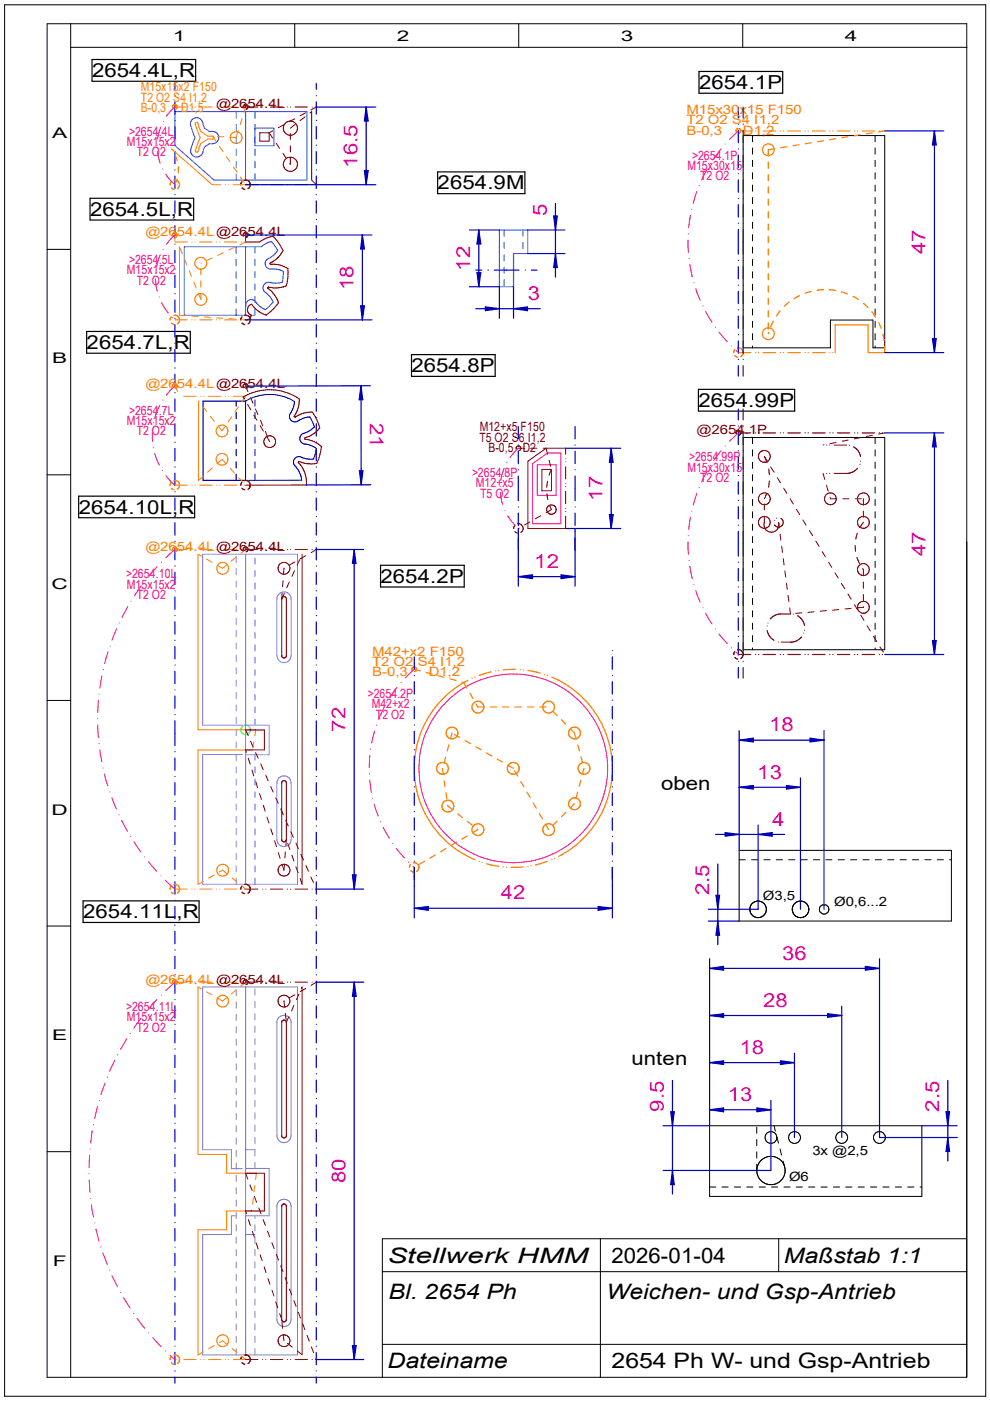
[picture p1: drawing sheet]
<svg xmlns="http://www.w3.org/2000/svg" width="210mm" height="297mm" viewBox="0 0 210 297" stroke-linecap="round" stroke-linejoin="round" font-family="sans-serif">
<defs><g id="words">
<g font-size="4.5">
<text x="82.2" y="267.9">Stellwerk HMM</text>
<text x="129.7" y="267.7">2026-01-04</text>
<text x="166.2" y="267.9">Maßstab 1:1</text>
<text x="82.4" y="275.4">Bl. 2654 Ph</text>
<text x="128.6" y="275.4">Weichen- und Gsp-Antrieb</text>
<text x="82.2" y="290.1">Dateiname</text>
<text x="129.7" y="290.1">2654 Ph W- und Gsp-Antrieb</text>
</g>
<g font-size="4.1">
<text x="19.5" y="16.3">2654.4L,R</text>
<text x="148.2" y="18.9">2654.1P</text>
<text x="92.8" y="40.2">2654.9M</text>
<text x="19.1" y="45.8">2654.5L,R</text>
<text x="18.4" y="74">2654.7L,R</text>
<text x="87.2" y="79">2654.8P</text>
<text x="148.1" y="86.3">2654.99P</text>
<text x="16.7" y="108.9">2654.10L,R</text>
<text x="80.7" y="123.6">2654.2P</text>
<text x="140.2" y="167.5">oben</text>
<text x="17.6" y="194.7">2654.11L,R</text>
<text x="133.9" y="225.8">unten</text>
</g>
<g font-size="4.1" fill="#b400b4">
<text x="75.8" y="35.6" transform="rotate(-90 75.8 35.6)">16.5</text>
<text x="115.9" y="45.8" transform="rotate(-90 115.9 45.8)">5</text>
<text x="196.3" y="53.9" transform="rotate(-90 196.3 53.9)">47</text>
<text x="99.7" y="57.4" transform="rotate(-90 99.7 57.4)">12</text>
<text x="75" y="61.5" transform="rotate(-90 75 61.5)">18</text>
<text x="111.9" y="63.6">3</text>
<text x="78.4" y="89.6" transform="rotate(90 78.4 89.6)">21</text>
<text x="127.7" y="106.2" transform="rotate(-90 127.7 106.2)">17</text>
<text x="196.3" y="117.9" transform="rotate(-90 196.3 117.9)">47</text>
<text x="113.3" y="120.4">12</text>
<text x="73.2" y="155.2" transform="rotate(-90 73.2 155.2)">72</text>
<text x="163.1" y="155.1">18</text>
<text x="160.6" y="165.1">13</text>
<text x="163.7" y="175">4</text>
<text x="106.2" y="190.7">42</text>
<text x="150.3" y="189.8" transform="rotate(-90 150.3 189.8)">2.5</text>
<text x="165.8" y="203.5">36</text>
<text x="161.8" y="213.4">28</text>
<text x="156.8" y="223.4">18</text>
<text x="154.3" y="233.4">13</text>
<text x="140.7" y="235.7" transform="rotate(-90 140.7 235.7)">9.5</text>
<text x="199.1" y="235.7" transform="rotate(-90 199.1 235.7)">2.5</text>
<text x="73.2" y="250.9" transform="rotate(-90 73.2 250.9)">80</text>
</g>
<g font-size="3.1">
<text x="36.6" y="8.6">1</text>
<text x="84.1" y="8.6">2</text>
<text x="131.6" y="8.6">3</text>
<text x="179.1" y="8.6">4</text>
<text x="11" y="29.2">A</text>
<text x="11" y="77">B</text>
<text x="10.9" y="124.9">C</text>
<text x="10.9" y="172.7">D</text>
<text x="11" y="220.6">E</text>
<text x="11.2" y="268.4">F</text>
</g>
<g font-size="2.7" fill="#ff8000">
<text x="29.9" y="19.3">M15x15x2 F150</text>
<text x="29.9" y="21.5">T2 O2 S4 I1,2</text>
<text x="29.9" y="23.7">B-0,3</text>
<text x="38.4" y="23.7">D1,5</text>
<text x="145.5" y="24.2">M15x30x15 F150</text>
<text x="145.5" y="26.4">T2 O2 S4 I1,2</text>
<text x="145.5" y="28.6">B-0,3</text>
<text x="157.5" y="28.6">D1,2</text>
<text x="30.8" y="50.1">@2654.4L@2654.4L</text>
<text x="30.8" y="82.2">@2654.4L@2654.4L</text>
<text x="30.8" y="116.8">@2654.4L@2654.4L</text>
<text x="78.9" y="139">M42+x2 F150</text>
<text x="78.9" y="141.2">T2 O2 S4 I1,2</text>
<text x="78.9" y="143.4">B-0,3</text>
<text x="90.9" y="143.4">D1,2</text>
<text x="30.8" y="208.6">@2654.4L@2654.4L</text>
</g>
<g font-size="2.7" fill="#800000">
<text x="45.8" y="23">@2654.4L</text>
<text x="101.6" y="93.7">T5 O2 S6 I1,2</text>
<text x="101.7" y="91.5">M12+x5 F150</text>
<text x="103.6" y="95.9">B-0,5 D2</text>
<text x="147.7" y="91.9">@2654.1P</text>
</g>
<g font-size="2.7" fill="#ff0080">
<text x="27.4" y="28.7">&gt;2654.4L</text>
<text x="26.9" y="30.9">M15x15x2</text>
<text x="29" y="33.1">T2 O2</text>
<text x="146.7" y="33.8">&gt;2654.1P</text>
<text x="145.8" y="36">M15x30x15</text>
<text x="148.5" y="38.2">T2 O2</text>
<text x="26.9" y="58.1">M15x15x2</text>
<text x="27.4" y="55.9">&gt;2654.5L</text>
<text x="29" y="60.3">T2 O2</text>
<text x="27.4" y="88">&gt;2654.7L</text>
<text x="26.9" y="90.2">M15x15x2</text>
<text x="29" y="92.3">T2 O2</text>
<text x="100.1" y="101.1">&gt;2654.8P</text>
<text x="145.8" y="100">M15x30x15</text>
<text x="146.1" y="97.8">&gt;2654.99P</text>
<text x="100.9" y="103.3">M12+x5</text>
<text x="101.8" y="105.5">T5 O2</text>
<text x="148.5" y="102.2">T2 O2</text>
<text x="26.8" y="122.6">&gt;2654.10L</text>
<text x="26.9" y="124.8">M15x15x2</text>
<text x="29" y="127">T2 O2</text>
<text x="78" y="148">&gt;2654.2P</text>
<text x="78.8" y="150.2">M42+x2</text>
<text x="79.7" y="152.4">T2 O2</text>
<text x="26.8" y="214.3">&gt;2654.11L</text>
<text x="26.9" y="216.5">M15x15x2</text>
<text x="29" y="218.7">T2 O2</text>
</g>
<g font-size="2.7">
<text x="161.8" y="190.9">Ø3,5</text>
<text x="176.9" y="192.2">Ø0,6...2</text>
<text x="172.3" y="244.9">3x @2,5</text>
<text x="167.3" y="250.4">Ø6</text>
</g>
</g></defs>
<g fill="none" stroke="#000" stroke-width=".21">
<path d="M1 1h208v295h-208zM10 5h195v287h-195zM15 10h190M15 5v287M62.5 5v5M110 5v5M157.5 5v5M157.6 28.7h30v45h-2.5v-5.8h-9v5.8h-18.5zM159.6 28.7v1.4M159.6 31.4v1.3M159.6 34v1.3M159.6 36.6v1.3"/>
<path d="M159.6 39.2v1.4M185.5 28.7v1.4M185.5 31.4v1.3M185.5 34v1.3M185.5 36.6v1.3M185.5 39.2v1.4M10 52.9h5M159.6 41.9v1.3M159.6 44.5v1.3M159.6 47.1v1.3M159.6 49.7v1.4M159.6 52.4v1.3"/>
<path d="M159.6 55v1.3M159.6 57.6v1.3M185.5 41.9v1.3M185.5 44.5v1.3M185.5 47.1v1.3M185.5 49.7v1.4M185.5 52.4v1.3M185.5 55v1.3M185.5 57.6v1.3M159.6 60.2v1.4M159.6 62.9v1.3M159.6 65.5v1.3"/>
<path d="M159.6 68.1v1.3M159.6 70.7v1.4M159.6 73.4v.3M185.5 60.2v1.4M185.5 62.9v1.3M185.5 65.5v1.3M185.5 68.1v1.3M185.5 70.7v1.4M185.5 73.4v.3M157.6 92.8h30v45h-30zM159.6 92.8v1.3M159.6 95.4v1.3"/>
<path d="M159.6 98v1.3M185.5 92.8v1.3M185.5 95.4v1.3M185.5 98v1.3M10 100.7h5M159.6 100.6v1.3M159.6 103.3v1.3M159.6 105.9v1.3M159.6 108.5v1.3M159.6 111.1v1.3M159.6 113.7v1.4M159.6 116.4v1.3"/>
<path d="M159.6 119v1.3M185.5 100.6v1.3M185.5 103.3v1.3M185.5 105.9v1.3M185.5 108.5v1.3M185.5 111.1v1.3M185.5 113.7v1.4M185.5 116.4v1.3M185.5 119v1.3M159.6 121.6v1.3M159.6 124.2v1.4M159.6 126.9v1.3"/>
<path d="M159.6 129.5v1.3M159.6 132.1v1.3M159.6 134.7v1.4M159.6 137.4v.4M185.5 121.6v1.3M185.5 124.2v1.4M185.5 126.9v1.3M185.5 129.5v1.3M185.5 132.1v1.3M185.5 134.7v1.4M185.5 137.4v.4M10 148.5h5"/>
<path d="M10 196.3h5M156.7 180.3h45v15h-45zM156.7 182.3h1.3M159.2 191.9h.1M159.3 182.3h1.4M159.9 191.3a1.76 1.76 0 0 0-.6 2.5l.4 .4a1.77 1.77 0 0 0 2.7-.8l.1-.9-.2-.4M159.9 191.2l1.1-.2a1.84 1.84 0 0 1 1.3 1M159.9 191.2v.1M160.1 191.2h.1M161.1 191.1h.1M162 182.3h1.3M162.3 192v.1"/>
<path d="M162.3 193.5v.1M162.4 192.3h.1M162.4 193.3h.1M162.5 192.8h.1M164.6 182.3h1.3M167.2 182.3h1.3M168.1 192.3h.1M168.1 193.3h.1M169 191.2h.1M169.1 191.2h.1M169.2 194.5h.1M169.3 191.1h.1"/>
<path d="M169.8 182.3h1.4M170.2 191.1h.1M170.3 191.2h.1M170.6 194.3h.1M171.2 191.9h.1M171.4 192.3h.1M171.4 193.3h.1M171.5 192.8h.1M171.5 193h-.1M172.5 182.3h1.3M175.1 182.3h1.3M175.7 192.8h.1"/>
<path d="M177.7 182.3h1.3M180.3 182.3h1.4M183 182.3h1.3M185.6 182.3h1.3M188.2 182.3h1.3M190.8 182.3h1.4M193.5 182.3h1.3M196.1 182.3h1.3M198.7 182.3h1.3M201.3 182.3h.4M150.5 238.7h45v15h-45zM160.4 239v1.3"/>
<path d="M164.1 238.7l.3 1.1M10 244.2h5M150.5 251.7h1.3M153.1 251.7h1.3M155.7 251.7h1.3M158.3 251.7h1.3M160.4 246.8l.1 2.1 .5 1 .6 .6 .7 .5 1.5 .2 1.4-.6 .7-.7 .4-.8 .2-.6-.2-1.3-.3-.6-.6-.7a2.99 2.99 0 0 0-3.9 0l-.7 .9-.4 1.3M160.4 241.6v1.3M160.4 244.2v1.3M161 251.7h1.3M163.6 251.7h1.3M164.7 241.2h.1"/>
<path d="M164.7 241.1l.4 1.3M165.4 243.6l.3 1.3M166 246.2l.4 1.2M166.2 251.7h1.3M166.5 248.2h.1M168.8 251.7h1.3M169.7 241.2h.1M171.4 251.7h1.4M174.1 251.7h1.3M176.7 251.7h1.3M179.3 251.7h1.3M179.7 241.2h.1"/>
<path d="M181.9 251.7h1.4M184.6 251.7h1.3M187.2 251.7h1.3M187.7 241.2h.1M189.8 251.7h1.3M192.4 251.7h1.4M195.1 251.7h.4M81.1 269.6h123.9M127.3 262.6v29.4M165.1 262.6v7M205 262.6h-123.9v29.4M81.1 285h123.9"/>
<circle cx="169.7" cy="192.8" r="1.76"/>
<circle cx="174.7" cy="192.8" r="1"/>
<circle cx="163.5" cy="241.2" r="1.25"/>
<circle cx="168.5" cy="241.2" r="1.25"/>
<circle cx="178.5" cy="241.2" r="1.25"/>
<circle cx="186.5" cy="241.2" r="1.25"/>
</g>
<g fill="none" stroke="#0f0" stroke-width=".21">
<path d="M53.1 154.8h.1"/>
<circle cx="52.1" cy="154.7" r="1.01"/>
</g>
<g fill="none" stroke="#ff8000" stroke-width=".21">
<path d="M36.4 31.7l8.6 7.5h1.8M37.1 22.7h2.6M37.1 32.9l.5 1.2M37.5 37.9l-.4 1.3M37.8 35.3v1.4M40.7 22.7h.1M41.3 22.7h.1M41.4 26.1l.4-.2 .2 .3 .5 1.6 1.6 1.1h1.1l.2 .3-.2 .3h-1.1l-1.6 1-.5 1.7-.4 .1-.2-.3 .7-2a1.13 1.13 0 0 0 0-1.7l-.7-1.8zM42.3 22.7h2.7M45.1 28.9l.7 1.1M45.9 22.7h.1M46.1 29h1.4"/>
<path d="M46.5 31l.8 1.1M46.6 22.7h.1M47.6 22.7h2.6M47.8 39.2h.1M48 33.2l.8 1.1M48.5 39.2h.1M48.8 29.1l1.3 .1M49.4 39.2h2.7M49.5 35.4l.7 1.1M50.5 27.7l-.4 1.3M51 37.5l.7 1.1M51.2 22.7h.1"/>
<path d="M51.3 29.2h.1M51.3 25.2l-.4 1.2M51.8 22.7h.1M52.1 22.7l-.4 1.2M162.5 32.9h.1M37.1 51.3h2.6M37.1 49.8v1.3M38.1 52.3v14.5l1.3 .1M38.1 52.5l.6 1.3M39.1 54.9l.5 1.3M40.1 57.4l.5 1.2M40.7 51.3h.1"/>
<path d="M41.1 59.8l.5 1.2M41.3 51.3h.1M42.3 51.3h2.7M42.6 56.9v1.4M42.6 59.6v1.3M42.6 55.8h.1M43.8 55.8h.1M45 54.7l-1.2 .5M45.9 51.3h.1M46.6 51.3h.1M47.3 53.6l-1.2 .5M47.6 51.3h2.6"/>
<path d="M49.7 52.5l-1.2 .5M51.2 51.3h.1M51.8 51.3h.1M52.1 51.3l-1.2 .6M37.1 67.8h2.6M40.7 67.8h.1M40.7 67l1.3 .1M41.3 67.8h.1M42.3 67.8h2.7M42.6 62.2v1.3l-.5-1.2M43.3 67.2l1.3 .1M43.8 63.5h.1"/>
<path d="M45.9 67.8h.1M45.9 67.4l1.3 .1M46.6 67.8h.1M47.6 67.8h2.6M48.6 67.6h1.3M51.1 67.8h1M51.2 67.8h.1M51.8 67.8h.1M162.5 71.9h.1M37.1 81.9l.6 1.1M38.9 84h2.7M42.2 85.2l-.1-.2v16.9l1-.9"/>
<path d="M42.5 84h.1M43 86.2l.8 1M43.2 84h.1M44.2 84h2.6M44.6 88.3l.8 1M45 99.2l-1 .9M46.3 90.3l.8 1.1 .5-.8M46.9 97.5l-.9 .8M47.1 97.4l.9 .9M47.8 84h.1M48.3 97.4h.1M48.3 91.4h.1"/>
<path d="M48.5 84h.1M48.9 99.3l.8 1M49.1 88.4l-.7 1M49.4 84h2.7l-.8 1.1M50.6 86.2l-.8 1.1M37.1 102.9h2.6M37.1 116.5h2.6M40.7 102.9h.1M40.7 116.5h.1M41.3 102.9h.1M41.3 116.5h.1M42.3 102.9h2.7"/>
<path d="M42.3 116.5h2.7M42.7 117.9l-.7-.4v37.2h12.3l-.3 1.3M43.8 118.5l1.1 .7M45.9 102.9h.1M45.9 116.5h.1M46.1 119.8l1.1 .7 .8-.7M46.6 102.9h.1M46.6 116.5h.1M47.6 102.9h2.6M47.6 116.5h2.6M50 118.2l-1 .8M50.6 101.3l.9 .9"/>
<path d="M51.2 102.9h.1M51.2 116.5h.1M51.8 102.9h.1M51.8 116.5h.1M52.1 116.5l-1 .8M53.5 159h-11.5v28.5l1.1-.6M53.8 157.3l-.2 1.3M37.1 188.5h2.6M40.7 188.5h.1M41.3 188.5h.1M42.3 188.5h2.7M45.4 185.5l-1.2 .7"/>
<path d="M45.9 188.5h.1M46.5 184.9l.7-.4 1 .8M46.6 188.5h.1M47.6 188.5h2.6M49.2 186.2l1 .8M51.2 188.5h.1M51.3 187.8l.8 .7M51.8 188.5h.1M37.1 208.2h2.6M40.7 208.2h.1M41.3 208.2h.1M42.3 208.2h2.7"/>
<path d="M42.7 209.6l-.7-.3v35.5h6v4h6.4l-.2 1.3M43.8 210.3l1.1 .6M45.9 208.2h.1M46.1 211.6l1.1 .7 .8-.7M46.6 208.2h.1M47.2 211h.1M47.6 208.2h2.6M50 209.9l-1 .9M51.2 208.2h.1M51.8 208.2h.1M52.1 208.2l-1 .9M53.4 256.6l-.1 .2h-5.3v3.9h-6v26.6l1.1-.7"/>
<path d="M53.7 254l-.1 1.3M54 251.4l-.2 1.3M37.3 288.2h.1M38 288.2h.1M38.9 288.2h2.7M42.5 288.2h.1M43.2 288.2h.1M44.2 288.2h2.6M45.4 285.3l-1.2 .7M46.5 284.6l.7-.3 1 .8M47.2 283h.1M47.8 288.2h.1"/>
<path d="M48.5 288.2h.1M49.2 285.9l1 .9M51.3 287.6l.8 .6h-2.7"/>
<circle cx="50.1" cy="29.2" r="1.25"/>
<circle cx="162.9" cy="31.7" r="1.25"/>
<circle cx="42.6" cy="55.8" r="1.26"/>
<circle cx="42.6" cy="63.5" r="1.27"/>
<circle cx="162.9" cy="70.7" r="1.25"/>
<circle cx="47.1" cy="91.3" r="1.25"/>
<circle cx="47.1" cy="97.4" r="1.25"/>
<circle cx="47.2" cy="120.5" r="1.25"/>
<circle cx="47.2" cy="184.5" r="1.25"/>
<circle cx="47.2" cy="212.2" r="1.25"/>
<circle cx="47.2" cy="284.3" r="1.25"/>
</g>
<path d="M19.5 12.6h22v4.6h-22zM148.2 15.2h17.7v4.6h-17.7zM92.8 36.4h18.5v4.7h-18.5zM19.1 42h22v4.7h-22zM18.4 70.3h21.9v4.6h-21.9zM87.2 75.2h17.8v4.6h-17.8zM148.1 82.5h20.4v4.7h-20.4zM16.7 105.2h24.6v4.6h-24.6zM80.7 119.8h17.7v4.7h-17.7zM17.6 191h24.6v4.6h-24.6z" fill="none" stroke="#000" stroke-width=".25"/>
<g fill="none" stroke="#0080ff" stroke-width=".21">
<path d="M37.1 23.7h28v14.5h-19.7l-8.3-7.3zM40.8 25.3a1.35 1.35 0 0 1 2.2 .8l.3 1.1 1.1 .7a1.47 1.47 0 0 1 2 1.5 1.29 1.29 0 0 1-1.3 1.1h-.7a2.3 2.3 0 0 0-1.4 1.9 1.32 1.32 0 0 1-1.7 .8 1.32 1.32 0 0 1-.8-1.7l.9-2.3a5.6 5.6 0 0 1-1-3.4zM50.1 23.7v1.4M50.1 26.4v1.3M50.1 29v1.3M50.1 31.6v1.3M50.1 34.2v1.4M50.1 36.9v1.3M52.1 23.7v14.5M54.1 27.2h4v3.7h-4zM54.1 52.3v1.3M54.1 54.9v1.4"/>
<path d="M54.1 57.6v1.3M57.3 59.9h.1M57.5 51.2h.1M57.5 51.2l-1.2 .5-.9 .6h-16.3v14.5h13v-14.5M57.5 51.2l1.4 1.9M58.9 53.1l-.8 .9-.8 .6a1.22 1.22 0 0 0-1.1 1.2 1.22 1.22 0 0 0 1 1.2l1.4 .1 1.5 .4-.2 2.4M58.9 53.1h.1M59.8 59.9h-.2a5.3 5.3 0 0 1-2.8 0 1.24 1.24 0 0 0-1 1.1 1.24 1.24 0 0 0 .8 1.2l.9 1 .4 .8-1.6 1.7-1.1-.7-.6-.5a1.38 1.38 0 0 0-2.3-.5l-.2 .5 .1 .5M59.8 59.9h.1M106.9 48.8v1.3M106.9 51.4v1.3M106.9 54v1.3"/>
<path d="M106.9 56.6v1.4M106.9 59.3v1.3M108.9 53.8h3v-5h-6v12h3M110.9 48.8v1.3M110.9 51.4v1.3M53.3 66.8h.8M54.1 60.2v1.3M54.1 62.8v1.3M54.1 65.4v1.4M54.2 64h.1"/>
</g>
<path d="M54.1 84.8v1.3M54.1 87.4v1.3M54.1 90v1.4M54.1 92.7v1.3M54.1 95.3v1.3M54.1 97.9v1.3M61.6 87.6l.5-1 .3-1.4a8.4 8.4 0 0 0-4.4-1.5h-1.6l-1.5 .2-1.2 .3-1.6 .8v16.9l11.9-.1-.3-1.3-.8-1.3a1.28 1.28 0 0 1-.5-1.9 1.28 1.28 0 0 1 1.9-.2l1.2 .3 1-.1 .6-2.2-1.3-.7-1.1-.3M61.6 87.6a1.17 1.17 0 0 0 .2 1.6 1.17 1.17 0 0 0 1.6-.1l1.2-.5 1.1-.2M61.6 87.6h.1M65.7 88.4l1 2.1-1.5 1.1a1.72 1.72 0 0 0-1.6 1.6 1.14 1.14 0 0 0 1.1 .9M65.7 88.4h.1M54.1 100.5v1.4" fill="none" stroke="#0000a0" stroke-width=".21"/>
<g fill="none" stroke="#8080c0" stroke-width=".21">
<path d="M50.1 209.8v1.3M50.1 212.4v1.3M50.1 215.1v1.3M50.1 217.7v1.3M52.1 209.3v78M54.1 209.7v1.3M54.1 212.3v1.3M54.1 214.9v1.3M54.1 217.6v1.3M59.1 215.7a1.52 1.52 0 0 1 1.7-.3 1.52 1.52 0 0 1 .9 1.3v24a1.51 1.51 0 0 1-1.4 1.6 1.51 1.51 0 0 1-1.6-1.3v-24.5zM61.7 216.7h.1M50.1 220.3v1.3"/>
<path d="M50.1 222.9v1.3M50.1 225.6v1.3M50.1 228.2v1.3M50.1 230.8v1.3M50.1 233.4v1.3M50.1 236.1v1.3M50.1 238.7v1.3M54.1 220.2v1.3M54.1 222.8v1.3M54.1 225.4v1.3M54.1 228v1.4M54.1 230.7v1.3"/>
<path d="M54.1 233.3v1.3M54.1 235.9v1.3M54.1 238.5v1.4M50.1 257.8h-1v3.9h-6.1v25.6h20.1M50.1 241.3v1.3M50.1 243.9v1.3M50.1 246.5v1.4M50.1 249.2v1.3M50.1 251.8v1.3M50.1 254.4v1.3M50.1 257v1.4M50.1 259.7v1.3"/>
<path d="M51.4 247.8h-2.3v-4h-6.1v-34.5h20.1v77.9M52.1 247.7h5v10.1h-5M52.1 243.8h2v1.3M54.1 241.2v1.3M54.1 246.4v1.3M54.1 257.8v.6M54.1 259.7v1.3M59.1 254.7a1.52 1.52 0 0 1 1.7-.3 1.52 1.52 0 0 1 .9 1.4v23.9a1.51 1.51 0 0 1-1.4 1.5 1.51 1.51 0 0 1-1.6-1.2v-24.5zM61.7 255.8h.1M50.1 262.3v1.3M50.1 264.9v1.3M50.1 267.5v1.4"/>
<path d="M50.1 270.2v1.3M50.1 272.8v1.4M50.1 275.5v1.3M50.1 278.1v1.3M52.1 261.7h2M54.1 262.3v1.3M54.1 264.9v1.3M54.1 267.5v1.4M54.1 270.2v1.3M54.1 272.8v1.3M54.1 275.4v1.3M54.1 278v1.4"/>
<path d="M50.1 280.7v1.3M50.1 283.3v1.3M50.1 286v1.3M54.1 280.7v1.3M54.1 283.3v1.3M54.1 285.9v1.3"/>
</g>
<g fill="none" stroke="#8080ff" stroke-width=".21">
<path d="M50.1 117.9v1.4M52.1 117.5v70M54.1 118.3v1.3M50.1 120.6v1.3M50.1 123.2v1.3M50.1 125.8v1.3M50.1 128.4v1.4M50.1 131.1v1.3M50.1 133.7v1.3M50.1 136.3v1.3M50.1 138.9v1.3M54.1 120.9v1.4"/>
<path d="M54.1 123.6v1.3M54.1 126.2v1.3M54.1 128.8v1.3M54.1 131.4v1.4M54.1 134.1v1.3M54.1 136.7v1.3M54.1 139.3v1.3M58.7 139h.1M59.1 125.9a1.5 1.5 0 0 1 1.7-.3 1.5 1.5 0 0 1 .9 1.4v12a1.51 1.51 0 0 1-1.4 1.5 1.51 1.51 0 0 1-1.6-1.3v-12.5zM61.7 127h.1M50.1 141.6v1.3M50.1 144.2v1.3"/>
<path d="M50.1 146.8v1.3M50.1 149.4v1.3M50.1 152.1v1.3M50.1 154.7v1.3M50.1 157.3v1.3M50.1 159.9v1.3M51.4 153.8h-8.4v-36.3h20.1v70h-20.1v-27.5h8.4M52.1 153.8h5v6.2h-5M54.1 141.9v1.4M54.1 144.6v1.3M54.1 147.2v1.3M54.1 149.8v1.3"/>
<path d="M54.1 152.4v1.4M50.1 162.6v1.3M50.1 165.2v1.3M50.1 167.8v1.3M50.1 170.4v1.3M50.1 173.1v1.3M50.1 175.7v1.3M50.1 178.3v1.3M54.1 160v1.2M54.1 162.6v1.3M54.1 165.2v1.3M54.1 167.8v1.3"/>
<path d="M54.1 170.4v1.3M54.1 173.1v1.3M54.1 175.7v1.3M54.1 178.3v1.3M59.1 164.9a1.52 1.52 0 0 1 1.7-.3 1.52 1.52 0 0 1 .9 1.4v12a1.51 1.51 0 0 1-1.4 1.5 1.51 1.51 0 0 1-1.6-1.3v-12.4zM61.7 166h.1M50.1 180.9v1.3M50.1 183.6v1.3M50.1 186.2v1.3M54.1 180.9v1.3M54.1 183.6v1.3M54.1 186.2v1.3"/>
</g>
<g fill="none" stroke="#800000" stroke-width=".21">
<path d="M52.1 22.7h2.6M52.1 39.2h2.6M55.1 28.2h2v1.7h-2zM55.7 22.7h.1M55.7 39.2h.1M56.3 22.7h.1M56.3 39.2h.1M57.1 28.2l.7 1.1M57.3 22.7h2.6M57.3 39.2h2.6M57.9 27.7l-.8 .5M58.5 30.4l.8 1.1"/>
<path d="M60 32.5l.7 1.1M60.2 26.5l-1.2 .6M60.9 22.7h.1M60.9 39.2h.1M61.6 33.5v1.3l-.1-.1M61.6 28.3v1.3M61.6 30.9v1.3M61.6 22.7h.1M61.6 39.2h.1M62.5 25.2l-1.2 .6M62.6 22.7h2.6M62.6 39.2h2.6"/>
<path d="M62.6 26.4l-1 .8M63.1 27.2h.1M63.1 34.8h.1M64.7 24.8l-1.1 .8M64.8 23.9l-1.2 .7M65.7 24l.4-.3v14.5l1 1M66.2 22.7h.1M66.2 39.2h.1M66.8 22.7h.1M66.8 39.2h.1M67.1 22.7l-1.2 .6M52.1 51.3h2.9l1-.6 1.3-.5a.77 .77 0 0 1 1.1 .5l1.6 2.4-.6 1-.8 .8-1.3 .8"/>
<path d="M52.1 49.8v1.3M57.3 55.7h.1M57.3 55.7v.3l2.2 .2 1.5 .7-.1 2.7a1.14 1.14 0 0 1-1.3 1.3l-1.6 .1-1.1-.1-.1 .2M53.3 64.5h.1M53.3 64.5a1.23 1.23 0 0 0-.8 1.2 1.23 1.23 0 0 0 .8 1.1 .99 .99 0 0 1-1.2 1M53.3 64.5l1.4 1.5 1.7 .8M56.4 66.8h.1M56.8 61.1h.1M56.8 61.1a6.4 6.4 0 0 1 2.3 3.1l-1.6 1.7-1.1 .9M51.8 84.6l-.2-.4a10.9 10.9 0 0 1 11.9 .4l-.3 2.1-.8 1.5M52.1 81.9l.5 1.2M52.5 85.7l.7 1.2"/>
<path d="M53.1 84.3l.5 1.2M53.8 88l.7 1.1M54.1 86.7l.6 1.2M55.2 90.3l.6 1.1M55.2 89.1l.5 1.2M56.3 91.5l.5 1.2M56.3 92.8h.1M56.5 92.5l.7 1.1M62.4 88.2h.1M62.4 88.2v.2h.3M62.6 88.4h.1a5.9 5.9 0 0 1 3.6-1l.9 1.6 .6 1.6a6 6 0 0 1-3.2 2.4l.1 .1 1.9 .5 1.6 1.1a11 11 0 0 1-1.1 3.6h-1.9l-1.7-.5M63.5 97.8l-.3 .1v.2a6.1 6.1 0 0 1 1.7 4.7l-12.8 .1"/>
<path d="M64.7 92.8h.1M109.4 95.2v-.3a.53 .53 0 0 1 .9-.2l.1 .5-.4 .3M109.4 95.2h.1M109.8 94.6h.1M109.9 95h1.3M112.5 95h1.3M114.9 99.5h2v4.6h-2zM115.1 95h4.8v1.3M116.1 96.3l-.3-1.3-3.9 2.8v14.3h8v-2.7M116.4 97.6l.4 1.2M116.9 99.5l-.5 1.3M119.9 98.9v2.7"/>
<path d="M119.9 97.9h.1M119.9 97.3h.1M162.1 96.8l.6 1.1M162.1 96.9l.5 1.2M163 99.4l.2 1.3M163.4 99l.7 1.1M174.7 94.3l-.2 .1M175.3 94.4h.1M175.9 94.4h.1M176.9 94.4h2.6M177.2 93.8l-1.2 .3M179.8 93.3l-1.2 .3"/>
<path d="M180.1 94.4h.1M181 94.7l.9 .9 .6 1.2M181.8 99.3a2.99 2.99 0 0 1-2.1 1.1h-2.8M182.3 98.4h.1M182.4 92.8l-1.3 .2M182.5 97.8h.1M185 92.3l-1.3 .2M187.6 91.8l-1.3 .2M52.1 116.5h2.6M55.7 116.5h.1M56.3 116.5h.1M57.3 116.5h2.6"/>
<path d="M60.9 116.5h.1M61.6 116.5h.1M62.5 119.1l-1.1 .7M62.6 116.5h2.6M63.5 118.7l-.5 1.1M64.1 117.5v70l-.5-1.2M64.8 117.8l-1.1 .7M66.2 116.5h.1M66.8 116.5h.1M67.1 116.5l-1.1 .7M109.1 111.4l-.1 .7M109.2 112.7l.6 .3"/>
<path d="M109.7 111.1a.99 .99 0 0 1 1.2 .6 .99 .99 0 0 1-.5 1.2M110.1 112l-.2 .1M112.4 110.7l-1.2 .6M114.6 109.3l-1.1 .7M116 104.6l.2 1.3M116.1 102l-.2 1.3M116.5 107.2l.4 .8-1.1 .7M117.9 108h.1M119.9 103.2h.1M119.9 104.2v2.6M119.9 108.5h.1M119.9 107.8h.1"/>
<path d="M119.9 102.5h.1M162.1 107h.1M162.1 109.4v1.4a1.58 1.58 0 0 0 1.5 2 1.58 1.58 0 0 0 1.5-2.1l.1 1.2M162.1 106.8v1.3M162.6 104.6l-.5 1.1M163.1 102l-.2 1.3M164.2 110.3h.1M164.6 109.9h.1M164.8 101.3l.7 1.1M165.4 113.2l.2 1.4M165.6 109.9a1 1 0 0 1 .2 1.6 1 1 0 0 1-1.6-.2M165.7 115.8l.2 1.3"/>
<path d="M166.1 118.4l.1 1.4M166.2 103.5l.6 1.1M167.5 105.7l.7 1.1M168.9 108l.6 1.1M170.2 110.2l.7 1.1M171.6 112.5l.7 1.1M173 114.7l.7 1.1M174.3 117l.7 1.1M174.5 100.4l.4 1.2M175.2 102.9l.4 1.2M175.3 100.4h.1M175.7 119.2l.7 1.1"/>
<path d="M175.9 100.4h.1M176 105.4l.1 .3h1.3M176.1 107h.1M178.7 105.7h1.3M181.3 105.7h1.3M181.3 115.6l.1 1.3M181.7 118.2l.5 1.2M181.8 113l-.4 1.3M183 107h.1M183 105.7v1.4M183 108.4v1.3M183 110.7l-.6 1.1"/>
<path d="M59.7 139h.1M59.8 126.7a.5 .5 0 0 1 .5-.2 .5 .5 0 0 1 .4 .3v12.3l-.2 .3-.4 .1-.4-.4zM59.8 125.7l-.1 1.3 .6-1.2M60 123.1l-.1 1.3M60.3 120.5l-.2 1.3M60.7 127h.1M61.3 123.4l-.5 1.2M62.4 121l-.5 1.2M162.6 132.7h.1M162.6 133.7a2.84 2.84 0 0 0 1 1.6l.5 .5M162.8 132.1h.1M165.1 136.1h.1"/>
<path d="M166.4 121l.2 1.3M166.8 123.7l.1 1.3M167.1 126.2l.2 1.3M167.4 128.9l.2 1.3h-2.5l-1.1 .4-.7 .6M168.2 130.2h.1M169.1 130.6a2.76 2.76 0 0 1 1.5 2M169.9 135.1l-.9 .7-.6 .3h-2.8M170 129.9l-1.3 .1M170.4 134.2h.1M170.6 133.6h.1M172.6 129.7l-1.3 .1M175.2 129.5l-1.3 .1"/>
<path d="M177 121.5l.7 1.1M177.8 129.2l-1.3 .2M178.4 123.7l.7 1.1M179.8 125.9l.7 1.1M180.5 129l-1.3 .1M181.1 128.2l.7 1.1M182.5 130.4l.7 1.1M182.9 120.5l.1 .2v1.4M183 123.4v1.3M183 126v1.3M183 128.7v.1l-1.3 .1M183.9 132.7l.6 1.1"/>
<path d="M185.2 134.9l.7 1.1M186.6 137.2l.7 1.1M52.6 156l-.5-1.2h3.9v4.2h-3.9l.1 .5M53.1 157.1l.6 1.3M54.2 159.6l.5 1.1M52.6 160.7l.4 1.3M53.4 163.2l.4 1.3M54.2 165.7l.4 1.3M55 168.2l.4 1.3M55.3 162l.5 1.2M55.8 170.7l.4 1.3M56.3 164.3l.6 1.3"/>
<path d="M56.6 173.2l.4 1.3M57.4 175.7l.4 1.3M57.4 166.8l.5 1.1M58.2 178.3l.4 1.2M58.5 169.2l.5 1.1M59.5 171.5l.6 1.3M59.8 165.7l.4-.2 .5 .4v12.2a.5 .5 0 0 1-.8 .3l-.2-.3zM60.6 173.9l.5 1.2M60.7 166h.1M60.7 178l-.1 1.3M61 178.8l.5 1.3M61.7 176.4l.5 1.1"/>
<path d="M62.7 178.7l.5 1.3M52.1 188.5h2.6M55.7 188.5h.1M56.3 188.5h.1M57.3 188.5h2.6M59 180.8l.4 1.2M60.3 183.2l-.1 1.3-.4-1.2M60.5 180.6l-.1 1.3M60.9 188.5h.1M61.6 188.5h.1M61.9 181.3l.4 1.2M62.6 188.5h2.6"/>
<path d="M62.7 183.8l.5 1.2M63.8 181.1l.5 1.2M64.9 183.5l.5 1.2M65.9 185.9l.6 1.2M66.2 188.5h.1M66.8 188.5h.1M67 188.3l.1 .2M52.1 208.2h2.6M55.7 208.2h.1M56.3 208.2h.1M57.3 208.2h2.6M59.8 216.5l.4-.3 .5 .4v24.3l-.4 .4-.3-.1-.3-.3z"/>
<path d="M60.2 211h.1M60.3 212.2l.1 1.4M60.5 214.8l.2 1.4M60.9 208.2h.1M61.3 215.6l-.6 1.1M61.6 208.2h.1M62.3 213.1l-.5 1.3M62.5 210.9l-1.1 .6M62.6 208.2h2.6M63.4 210.8l-.5 1.2M63.9 209.5l.2-.2v77.9l-1.1-.8M64.8 209.6l-1.1 .6"/>
<path d="M66.2 208.2h.1M66.8 208.2h.1M67.1 208.2l-1.1 .7M52.5 250l-.4-1.2h3.9v8h-3.9l.2 .5M52.7 258.6l.4 1.2M53 251.2l.5 1.2M53.9 253.7l.5 1.2M54.9 256.1l.4 1.2M55.8 258.6l.5 1.2M59.9 255.4l.5-.1 .3 .3v24.3l-.3 .3h-.4l-.3-.3v-24.3zM60.7 255.8h.1M53.5 261.1l.4 1.2"/>
<path d="M54.3 263.6l.4 1.2M55.2 266.1l.4 1.2M56 268.6l.4 1.2M56.7 261l.5 1.3M56.8 271.1l.4 1.2M57.7 273.5l.4 1.3M57.7 263.5l.4 1.2M58.5 276l.4 1.3M58.6 265.9l.5 1.3M59.3 278.5l.4 1.2M59.5 268.4l.5 1.2M60.5 270.8l.4 1.3"/>
<path d="M61.4 273.3l.4 1.2M62.3 275.8l.5 1.2M63.2 278.2l.5 1.2M52.1 288.2h2.6M55.7 288.2h.1M56.3 288.2h.1M57.3 288.2h2.6M59.8 280.3l.1 1.3M60.1 283l.1 1.3M60.2 283h.1M60.9 288.2h.1M61 284.8l1 .8"/>
<path d="M61.6 288.2h.1M62.6 288.2h2.6M64.2 280.7l.4 1.2M65.1 283.1l.5 1.3M66 285.6l.5 1.2M66.2 288.2h.1M66.8 288.2h.1M67 288l.1 .2"/>
<circle cx="61.6" cy="27.2" r="1.5"/>
<circle cx="61.6" cy="34.8" r="1.5"/>
<circle cx="57.2" cy="93.6" r="1.25"/>
<circle cx="162" cy="96.8" r="1.26"/>
<circle cx="116.9" cy="108" r=".99"/>
<circle cx="162" cy="110.8" r="1.26"/>
<circle cx="162" cy="105.8" r="1.25"/>
<circle cx="176.1" cy="105.8" r="1.25"/>
<circle cx="183" cy="110.8" r="1.26"/>
<circle cx="183" cy="105.8" r="1.25"/>
<circle cx="60.2" cy="120.5" r="1.25"/>
<circle cx="183.1" cy="120.8" r="1.25"/>
<circle cx="183.1" cy="128.8" r="1.25"/>
<circle cx="60.2" cy="184.5" r="1.25"/>
<circle cx="60.2" cy="212.2" r="1.26"/>
<circle cx="60.2" cy="284.3" r="1.26"/>
</g>
<g fill="none" stroke="#ff0080" stroke-width=".21">
<path d="M33.3 30.8h.1M33.4 32.1l.6 2.5M34.1 26.9l-.7 2.6M34.5 35.8v.1M34.6 25.7h.1M35.1 37l1.8 1.9M37.1 22.7l-1.8 1.9M148.2 39.4h.1M149.9 35.9l-1.1 2.3M150.6 34.7h.1M152.9 31.5l-1.6 2.1M153.8 30.5h.1"/>
<path d="M156.5 27.8l-1.9 1.7M33 59.1l.3 2.6M33 57.8h.1M34 54l-.8 2.5M34.6 52.8v.1M37.1 49.8l-1.8 2M145.9 50.9l.1 2.6M145.9 49.6h.1M146.1 54.8h.1M146.3 56.1l.5 2.6M146.4 45.7l-.4 2.6M146.6 44.4h.1"/>
<path d="M147.1 59.9h.1M147.7 40.6l-.7 2.5M33.7 63h.1M34.2 64.2l1.5 2.2M36.6 67.4h.1M147.5 61.2l1 2.5M149 64.9h.1M149.6 66l1.4 2.3M151.7 69.3v.1M152.4 70.4l1.8 2M155.1 73.4h.1M156 74.3l.5 .5"/>
<path d="M32.4 91l-.1 2.6M32.5 94.9h.1M32.6 89.7h.1M32.8 96.2l1 2.4M33.9 86l-1 2.4M34.4 99.8h.1M34.5 84.8h.1M37.1 81.9l-1.8 1.9M106.9 99.3l-.7 2.5M107.4 98.1h.1M109.9 95l-1.7 2M112.9 98.3l3.2-2.2h2.8v14.9h-6z"/>
<path d="M113.9 98.6h4v6.4h-4zM149.9 99.9l-1.1 2.3M150.6 98.7h.1M152.9 95.5l-1.6 2.1M153.8 94.5h.1M156.5 91.8l-1.9 1.8M34.2 119.2h.1M35.2 100.8l1.8 1.9M37.1 116.5l-2 1.8M106 103.1h.1M106.1 104.4l.1 .9 .4 1.7M107.1 108.2h.1"/>
<path d="M107.7 109.4l1.6 2.1M145.9 114.9l.1 2.6M145.9 113.6h.1M146.1 118.8h.1M146.4 109.7l-.4 2.6M146.6 108.4h.1M147.7 104.6l-.7 2.5M148.2 103.4h.1M22.9 138.2l-.7 2.5M23.3 136.9h.1M24.7 133.3l-1 2.4M25.3 132.1h.1"/>
<path d="M27.1 128.6l-1.2 2.3M27.8 127.5h.1M30 124.2l-1.5 2.2M30.8 123.1h.1M33.3 120.1l-1.7 2M146.3 120.1l.5 2.6M147.1 124h.1M147.5 125.2l1 2.5M149 128.9h.1M149.6 130l1.4 2.3M151.7 133.3h.1M152.4 134.4l1.8 2"/>
<path d="M155.1 137.4h.1M156 138.3l.5 .5M20.7 152.4h.1M20.7 153.7l.2 2.6M20.9 148.5l-.2 2.6M21 147.2h.1M21 157.6h.1M21.2 159l.4 2.5M21.6 143.3l-.4 2.6M21.9 142h.1M78.6 158.8h.1M79.4 155l-.6 2.5"/>
<path d="M79.8 153.8h.1M81.4 150.1l-1.1 2.4M82 149h.1M84.2 145.7l-1.5 2.2M85 144.7h.1M87.8 141.9l-1.9 1.8M21.8 162.8h.1M22.1 164.1l.8 2.5M23.2 167.9h.1M23.7 169.1l1 2.4M25.2 172.8h.1M25.8 173.9l1.2 2.3"/>
<path d="M27.7 177.4h.1M28.4 178.5l1.5 2.1M78.3 164.1h.1M78.4 160.1l-.1 2.7M78.4 165.4l.3 2.6M79 169.2h.1M79.3 170.5l.9 2.5M80.7 174.2h.1M81.2 175.4l1.3 2.3M83.3 178.8h.1M84 179.9l1.7 2M128.8 162.9h.1"/>
<path d="M30.6 181.7h.1M31.5 182.7l1.7 2M34.1 185.7h.1M35 186.6l2 1.8M86.6 182.8h.1M87.6 183.7l.2 .2M27.6 219.1h.1M29.9 215.9l-1.5 2.1M30.7 214.9h.1M33.3 211.9l-1.8 2M34.2 210.9h.1M37.1 208.2l-2 1.8"/>
<path d="M19.6 239.7l-.4 2.7M19.8 238.5h.1M20.7 234.6l-.6 2.6M21 233.3h.1M22.3 229.6l-.9 2.5M22.7 228.4h.1M24.3 224.8l-1.1 2.4M24.9 223.6h.1M26.9 220.2l-1.3 2.3M18.9 248.9h.1M18.9 250.2l.2 2.6M19 244.9l-.1 2.7"/>
<path d="M19.1 243.6h.1M19.2 254.1h.1M19.4 255.4l.4 2.6M20.1 259.3h.1M20.3 260.6l.7 2.5M21.4 264.4h.1M21.8 265.6l.9 2.5M23.2 269.3h.1M23.7 270.5l1.2 2.3M25.6 274h.1M26.2 275.1l1.4 2.3M28.3 278.5h.1"/>
<path d="M29.1 279.5l1.6 2.1M31.5 282.6h.1M32.4 283.6l1.8 1.9M35.1 286.4h.1M36.1 287.4l1 .8"/>
<circle cx="108.8" cy="162.9" r="20"/>
</g>
<path d="M50.1 85v1.1M50.1 87.4v1.3M50.1 90v1.4M50.1 92.7v1.3M50.1 95.3v1.3M50.1 97.9v1.3M52.1 85h-9v16.9h9M50.1 100.5v1.4" fill="none" stroke="#0000a0" stroke-width=".25"/>
<g fill="none" stroke="#0080ff" stroke-width=".25">
<path d="M54.1 23.7v1.4M54.1 26.4v1.3M54.1 29v1.3M54.1 31.6v1.3M54.1 34.2v1.4M54.1 36.9v1.3M50.1 52.4v1.3M50.1 55v1.3M50.1 57.7v1.3M108.9 53.8v7M50.1 60.3v1.3M50.1 62.9v1.3"/>
<path d="M50.1 65.5v1.3"/>
</g>
<g fill="none" stroke="#ff8000" stroke-width=".25">
<path d="M36.3 38.5l-.2 .7M36.3 39.8l.6 .4M36.6 22.9v-.1a.51 .51 0 0 1 .3-.6 .51 .51 0 0 1 .6 .3 .51 .51 0 0 1-.3 .7M36.9 38.2a.99 .99 0 0 1 1.1 .6 .99 .99 0 0 1-.4 1.2M156.1 27.9v-.3a.5 .5 0 0 1 .7-.3 .5 .5 0 0 1 0 .9h-.1M156.5 27.8h2.7M160.2 27.8h.1M160.8 27.8h.1M161.8 27.8h2.6M162.9 31.7v1.4M162.9 34.4v1.3M162.9 37v1.3"/>
<path d="M162.9 39.6v1.3M164.3 31.5l-1.4 .2M165.4 27.8h.1M166.1 27.8h.1M166.8 31.1l-1.3 .2M167 27.8h2.7M169.4 30.7l-1.3 .2M170.7 27.8h.1M171.3 27.8h.1M172 30.3l-1.3 .2M172.3 27.8h2.6M174.6 29.8l-1.3 .3"/>
<path d="M175.9 27.8h.1M176.6 27.8h.1M177.2 29.4l-1.3 .2M177.5 27.8h2.7M179.8 29l-1.3 .2M181.2 27.8h.1M181.8 27.8h.1M182.4 28.6l-1.3 .2M182.8 27.8h2.6M185 28.2l-1.3 .2M186.4 27.8h.1M187.1 27.8h.1"/>
<path d="M187.6 27.8l-1.3 .2M36.6 50v-.4a.52 .52 0 0 1 .5-.3 .52 .52 0 0 1 .4 .4v.3l-.3 .3M162.9 42.2v1.4M162.9 44.9v1.3M162.9 47.5v1.3M162.9 50.1v1.3M162.9 52.7v1.4M162.9 55.4v1.3M162.9 58v1.3M36.3 67.2l-.2 .6M36.3 68.5l.6 .3M36.9 66.8a.99 .99 0 0 1 1.1 .7 .99 .99 0 0 1-.4 1.2"/>
<path d="M155.8 74.1l-.2 .7M155.8 75.4l.6 .3M156.4 73.8a.98 .98 0 0 1 1.1 .6 .98 .98 0 0 1-.4 1.2M156.5 74.8h2.7M160.2 74.8h.1M160.8 74.8h.1M161.8 74.8h2.6M162.9 60.6v1.3M162.9 63.2v1.4M162.9 65.9v1.3M162.9 68.5v1.3M163 70.5l-.1 .2"/>
<path d="M164 68.1l-.6 1.2M165.4 65.9l-.8 1.1M165.4 74.8h.1M166.1 74.8h.1M167 74.8h2.7M167.3 64.1l-1 .8M169.5 62.7l-1.1 .6M170.7 74.8h.1M171.3 74.8h.1M172 61.8l-1.3 .4M172.3 74.8h2.6M174.6 61.4l-1.4 .2"/>
<path d="M175.9 61.4l1.3 .2M175.9 74.8h.1M176.6 74.8h.1M178.5 61.9l1.2 .4M180.9 62.9l1.1 .6M183 64.3l1 .9M184.9 66.2l.7 1.1M186.3 68.4l.5 1.2M187.2 70.9l.3 1.2M187.6 73.4v1.4h-3.5v-5.9h-7v5.9M37.5 81.7l-.1-.2a.5 .5 0 0 0-.8 .2v.3M37.5 81.7h.1"/>
<path d="M37.5 81.7v.3l-.3 .3M36.3 102.2l-.2 .7M36.3 103.5l.6 .3M36.6 116.7v-.4a.52 .52 0 0 1 .5-.3 .52 .52 0 0 1 .4 .3v.4l-.3 .3M36.9 101.9h.1M36.9 101.9a.98 .98 0 0 1 1.1 .6 .98 .98 0 0 1-.4 1.2M87.3 142.1a.59 .59 0 0 1 .5-.7 .52 .52 0 0 1 .5 .4 .52 .52 0 0 1-.2 .6h-.2M87.3 142.1h.1M87.8 141.9l1.3 .3M90.3 142.6l1.3 .3M92.9 143.3l1.2 .3M95.2 157.9l-.4 1.3"/>
<path d="M95.4 143.9l1.3 .4M95.8 155.4l-.3 1.3M96.3 155.7l1.2 .6M97.1 155.4h.1M98 144.6l.3 .1M98.3 144.7a21 21 0 0 0-10.4 19.5 21 21 0 0 0 12.8 18M98.3 144.7l.7 1.2M98.6 157l1.1 .6M99.2 144.3l-.9 .4M99.7 147l.6 1.1M100.1 143.8h.1M100.7 143.6h.1"/>
<path d="M100.9 158.3l1.1 .7M101 149.3l.3 .6h1.3M103.1 159.6l1.2 .7M103.9 149.9h1.3M104.1 142.5l-2.5 .7M105.1 142.2h.1M105.7 142.2h.1M106.6 149.9h1.3M109.2 149.9h1.3M109.3 141.9l-2.6 .1M110.3 142h.1M111 142h.1"/>
<path d="M111.8 149.9h1.4M111.9 142.2l2.6 .5M114.5 149.9h1.3M115.4 143h.1M116.1 143.2h.1M117 143.6a21 21 0 0 1 12.8 18.5 21 21 0 0 1-11.4 19.5M117.2 150.8l.9 .9M117.6 149.9h.1M119 152.6l1 .9M120.9 154.5l.9 .9 .4 1.3M122.5 157.9l.4 1.3M123.1 155.4h.1"/>
<path d="M93.8 162.9l.2 1.3M94.2 165.5l.2 1.3M94.5 160.5l-.4 1.3M94.5 179.9l-1.1 .7M94.6 168.1l.1 1.3M95 170.7v.2l1 .8M95.1 162.9h.1M96.2 170.9h.1M96.2 170.9a1.26 1.26 0 0 0-1.6-1.2 1.26 1.26 0 0 0-.7 1.9 1.26 1.26 0 0 0 2.1 .1M96.2 170.9l-.2 .8M96.8 178.6l-1.1 .6M97 172.6l1 .8"/>
<path d="M99.1 177.2l-1.2 .7M99.1 174.2l1 .8M101.2 175.8l.1 .1-1.1 .7M102.6 175.9h.1M105.4 161l1.2 .6M107.7 162.3l1.1 .6M109.1 163.4l.7 1.1M110.1 162.9h.1M110.4 165.7l.7 1.1M111.7 167.9l.7 1.2M113 170.2l.7 1.2M114.3 172.5l.7 1.1"/>
<path d="M115.7 174.8l.6 1.1M117.6 175.9h.1M118.1 174.1l-.9 .9M120 172.3l-1 .9M121.8 170.4l-.9 .9M122.5 168l-.4 1.2M123.1 170.4h.1M123.1 165.4l-.3 1.3M123.2 160.5l.3 1.3M123.8 162.9l-.3 1.3M125.1 162.9h.1M36.3 187.9l-.2 .6"/>
<path d="M36.3 189.1l.6 .4M36.9 187.5a1.02 1.02 0 0 1 1.1 .6 1.02 1.02 0 0 1-.4 1.3M87 183.3l-.2 .6M87.1 184.6l.6 .3M87.6 182.9a1.02 1.02 0 0 1 1.2 .7 1.02 1.02 0 0 1-.5 1.2M90 182.6l-1.1 .7M92.3 181.3l-1.2 .6M101.6 182.6h.1M102.2 182.8h.1M103.2 183.1l2.5 .6M106.7 183.8h.1M107.4 183.9h.1"/>
<path d="M111 183.8l-2.7 .1M111.9 183.7h.1M112.6 183.6h.1M116 182.6l-2.5 .8M117 182.2h.1M117.6 182h.1M36.6 208.4a.51 .51 0 0 1 .3-.6 .51 .51 0 0 1 .7 .3 .51 .51 0 0 1-.4 .6M36.3 287.6l-.2 .6M36.3 288.9l.6 .3M36.9 287.3a.99 .99 0 0 1 1.1 .6 .99 .99 0 0 1-.4 1.2"/>
<circle cx="95.8" cy="155.4" r="1.26"/>
<circle cx="101.3" cy="149.9" r="1.26"/>
<circle cx="116.3" cy="149.9" r="1.25"/>
<circle cx="121.8" cy="155.4" r="1.26"/>
<circle cx="93.8" cy="162.9" r="1.25"/>
<circle cx="101.3" cy="175.9" r="1.25"/>
<circle cx="108.8" cy="162.9" r="1.25"/>
<circle cx="116.3" cy="175.9" r="1.25"/>
<circle cx="121.8" cy="170.4" r="1.26"/>
<circle cx="123.8" cy="162.9" r="1.25"/>
</g>
<g fill="none" stroke="#00f" stroke-width=".25">
<path d="M37.1 17.7v1.3M67.1 17.7v1.3M37.1 21.6v2.6M37.1 26.8v2.7M37.1 32.1v2.6M37.1 37.3v2.7M37.1 36h.1M37.1 30.8h.1M37.1 25.5h.1M37.1 20.3h.1M67.1 36h.1M67.1 30.8h.1"/>
<path d="M67.1 25.5h.1M67.1 20.3h.1M67.1 21.6v2.6M67.1 26.8v2.7M67.1 32.1v2.6M67.1 37.3v2.7M156.5 22.7v2.3M156.5 27.6v2.7M156.5 32.9v2.6M156.5 38.1v2.7M156.5 36.8h.1M156.5 31.6h.1"/>
<path d="M156.5 26.3h.1M37.1 42.6v2.6M37.1 47.8v2.7M37.1 53.1v2.6M37.1 58.3v2.7M37.1 57h.1M37.1 51.8h.1M37.1 46.5h.1M37.1 41.3h.1M67.1 57h.1M67.1 51.8h.1M67.1 46.5h.1"/>
<path d="M67.1 41.3h.1M67.1 42.6v2.6M67.1 47.8v2.7M67.1 53.1v2.6M67.1 58.3v2.7M100.9 57.3h1.3M103.5 57.3h.1M104.8 57.3h5.2M111.3 57.3h.1M112.6 57.3h1.3M156.5 43.4v2.6M156.5 48.6v5.3"/>
<path d="M156.5 56.5v2.6M156.5 47.3h.1M156.5 42.1h.1M156.5 55.2h.1M37.1 63.6v2.6M37.1 68.8v2.7M37.1 74.1v2.6M37.1 79.3v2.7M37.1 78h.1M37.1 72.8h.1M37.1 67.5h.1M37.1 62.3h.1"/>
<path d="M67.1 78h.1M67.1 72.8h.1M67.1 67.5h.1M67.1 62.3h.1M67.1 63.6v2.6M67.1 68.8v2.7M67.1 74.1v2.6M67.1 79.3v2.7M156.5 61.8v2.6M156.5 67v2.6M156.5 72.3v2.6M156.5 77.5v2.3"/>
<path d="M156.5 60.5h.1M156.5 65.7h.1M156.5 71h.1M156.5 76.2h.1M37.1 84.6v2.6M37.1 89.8v2.7M37.1 95.1v2.6M37.1 99h.1M37.1 93.8h.1M37.1 88.5h.1M37.1 83.3h.1M67.1 99h.1"/>
<path d="M67.1 93.8h.1M67.1 88.5h.1M67.1 83.3h.1M67.1 84.6v2.6M67.1 89.8v2.7M67.1 95.1v2.6M109.9 90.4v2.6M109.9 95.7v2.6M109.9 99.6h.1M109.9 94.4h.1M121.9 99.6h.1M121.9 94.4h.1"/>
<path d="M121.9 90.4v2.6M121.9 95.7v2.6M156.5 86.7v2.3M156.5 91.7v2.6M156.5 96.9v2.6M156.5 95.6h.1M156.5 90.3h.1M37.1 100.3v2.7M37.1 105.6v2.6M37.1 110.8v2.7M37.1 116.1v2.6M37.1 114.8h.1"/>
<path d="M37.1 109.5h.1M37.1 104.3h.1M67.1 114.8h.1M67.1 109.5h.1M67.1 104.3h.1M67.1 100.3v2.7M67.1 105.6v2.6M67.1 110.8v2.7M67.1 116.1v2.6M109.9 100.9v5.3M109.9 108.8v2.6M109.9 114v2.7"/>
<path d="M109.9 107.5h.1M109.9 112.7h.1M121.9 107.5h.1M121.9 112.7h.1M121.9 100.9v5.3M121.9 108.8v2.6M121.9 114v2.7M156.5 102.1v2.7M156.5 107.4v2.6M156.5 112.6v5.3M156.5 111.3h.1M156.5 106.1h.1"/>
<path d="M156.5 100.8h.1M156.5 119.2h.1M37.1 121.3v2.7M37.1 126.6v2.6M37.1 131.8v2.7M37.1 137.1v2.6M37.1 135.8h.1M37.1 130.5h.1M37.1 125.3h.1M37.1 120h.1M67.1 135.8h.1M67.1 130.5h.1"/>
<path d="M67.1 125.3h.1M67.1 120h.1M67.1 121.3v2.7M67.1 126.6v2.6M67.1 131.8v2.7M67.1 137.1v2.6M87.8 139.3v2.6M87.8 138h.1M129.8 138h.1M129.8 139.3v2.6M156.5 120.5v2.6M156.5 125.8v2.6"/>
<path d="M156.5 131v2.6M156.5 136.3v2.6M156.5 124.5h.1M156.5 129.7h.1M156.5 135h.1M37.1 142.3v2.6M37.1 147.6v2.6M37.1 152.8v5.3M37.1 151.5h.1M37.1 146.3h.1M37.1 141h.1M37.1 159.4h.1"/>
<path d="M67.1 151.5h.1M67.1 146.3h.1M67.1 141h.1M67.1 159.4h.1M67.1 142.3v2.6M67.1 147.6v2.6M67.1 152.8v5.3M87.8 144.5v2.7M87.8 149.8v2.6M87.8 155v2.6M87.8 159h.1M87.8 153.7h.1"/>
<path d="M87.8 148.5h.1M87.8 143.2h.1M129.8 159h.1M129.8 153.7h.1M129.8 148.5h.1M129.8 143.2h.1M129.8 144.5v2.7M129.8 149.8v2.6M129.8 155v2.6M156.5 141.5v2.3M156.5 140.2h.1M37.1 160.7v2.6"/>
<path d="M37.1 165.9v2.7M37.1 171.2v2.6M37.1 176.4v2.7M37.1 164.6h.1M37.1 169.9h.1M37.1 175.1h.1M67.1 164.6h.1M67.1 169.9h.1M67.1 175.1h.1M67.1 160.7v2.6M67.1 165.9v2.7M67.1 171.2v2.6"/>
<path d="M67.1 176.4v2.7M87.8 160.3v5.2M87.8 168.1v2.7M87.8 173.4v2.6M87.8 178.6v2.7M87.8 166.8h.1M87.8 172.1h.1M87.8 177.3h.1M129.8 166.8h.1M129.8 172.1h.1M129.8 177.3h.1M129.8 160.3v5.2"/>
<path d="M129.8 168.1v2.7M129.8 173.4v2.6M129.8 178.6v2.7M37.1 181.7v2.6M37.1 186.9v2.7M37.1 192.2v2.6M37.1 196.1v.1M37.1 197.4v2.7M37.1 180.4h.1M37.1 185.6h.1M37.1 190.9h.1M67.1 180.4h.1"/>
<path d="M67.1 185.6h.1M67.1 190.9h.1M67.1 181.7v2.6M67.1 186.9v2.7M67.1 192.2v2.6M67.1 196.1v.1M67.1 197.4v2.7M87.8 183.9v2.6M87.8 182.6h.1M87.8 187.8h.1M129.8 182.6h.1M129.8 187.8h.1"/>
<path d="M129.8 183.9v2.6M37.1 202.7v2.7M37.1 208v2.6M37.1 213.2v2.7M37.1 218.5v2.6M37.1 201.4h.1M37.1 206.7h.1M37.1 211.9h.1M37.1 217.2h.1M67.1 201.4h.1M67.1 206.7h.1M67.1 211.9h.1"/>
<path d="M67.1 217.2h.1M67.1 202.7v2.7M67.1 208v2.6M67.1 213.2v2.7M67.1 218.5v2.6M37.1 223.7v2.7M37.1 229v2.6M37.1 234.2v2.7M37.1 239.5v2.6M37.1 222.4h.1M37.1 227.7h.1M37.1 232.9h.1"/>
<path d="M37.1 238.2h.1M67.1 222.4h.1M67.1 227.7h.1M67.1 232.9h.1M67.1 238.2h.1M67.1 223.7v2.7M67.1 229v2.6M67.1 234.2v2.7M67.1 239.5v2.6M37.1 244.7v2.7M37.1 250v2.6M37.1 255.2v2.7"/>
<path d="M37.1 243.4h.1M37.1 248.7h.1M37.1 253.9h.1M37.1 259.2h.1M67.1 243.4h.1M67.1 248.7h.1M67.1 253.9h.1M67.1 259.2h.1M67.1 244.7v2.7M67.1 250v2.6M67.1 255.2v2.7M37.1 260.5v2.6"/>
<path d="M37.1 265.7v2.7M37.1 271v2.6M37.1 276.2v2.6M37.1 264.4h.1M37.1 269.7h.1M37.1 274.9h.1M67.1 264.4h.1M67.1 269.7h.1M67.1 274.9h.1M67.1 260.5v2.6M67.1 265.7v2.7M67.1 271v2.6"/>
<path d="M67.1 276.2v2.6M37.1 281.5v2.6M37.1 286.7v2.6M37.1 292v1.2M37.1 280.2h.1M37.1 285.4h.1M37.1 290.7h.1M67.1 280.2h.1M67.1 285.4h.1M67.1 290.7h.1M67.1 281.5v2.6M67.1 286.7v2.6"/>
<path d="M67.1 292v1.2"/>
</g>
<g fill="none" stroke="#800000" stroke-width=".25">
<path d="M51.3 38.5l-.2 .7M51.3 39.8l.6 .4M51.6 22.9v-.5l.3-.2h.3a.5 .5 0 0 1 .4 .5 .5 .5 0 0 1-.4 .5M51.9 38.2a.99 .99 0 0 1 1.1 .6 .99 .99 0 0 1-.4 1.2M51.6 49.6v.1M51.6 50h.1M52.2 49.4a.48 .48 0 0 0-.5 .1 .48 .48 0 0 0-.1 .5M52.2 49.4h.1M52.2 50.3h.1M52.3 49.4l.3 .3-.1 .4-.2 .2M51.3 67.2l-.2 .6M51.3 68.5l.6 .3"/>
<path d="M51.9 66.8a.99 .99 0 0 1 1.1 .7 .99 .99 0 0 1-.4 1.2M51.6 81.7a.49 .49 0 0 1 .8-.2 .49 .49 0 0 1-.1 .8M51.6 81.7h.1M51.6 81.7v.3M51.6 82h.1M51.9 81.4h.1M52.2 82.3h.1M52.2 81.4h.1M52.3 82.3h-.1M156.1 91.9l.2-.5a.5 .5 0 0 1 .7 .1 .5 .5 0 0 1-.2 .7h-.1M156.5 91.8h2.7M160.2 91.8h.1"/>
<path d="M160.8 91.8h.1M161.8 91.8h2.6M165.4 91.8h.1M166.1 91.8h.1M167 91.8h2.7M170.7 91.8h.1M171.3 91.8h.1M172.3 91.8h2.6M175.9 91.8h.1M176.6 91.8h.1M177.5 91.8h2.7M181.2 91.8h.1"/>
<path d="M181.8 91.8h.1M182.8 91.8h2.6M186.4 91.8h.1M187.1 91.8h.1M51.3 102.2l-.2 .7M51.3 103.5l.6 .3M51.6 116.7h.1M51.9 101.9a.99 .99 0 0 1 1.1 .6 .99 .99 0 0 1-.4 1.2M52.2 116h-.2l-.4 .2v.5M52.2 116h.1M52.3 116l.2 .2 .1 .4-.4 .4M155.8 138.1l-.2 .7"/>
<path d="M155.8 139.4l.6 .3M156.4 137.8a.98 .98 0 0 1 1.1 .6 .98 .98 0 0 1-.4 1.2M156.5 138.8h2.7M160.2 138.8h.1M160.8 138.8h.1M161.8 138.8h2.6M165.4 138.8h.1M166.1 138.8h.1M167 138.8h2.7M170.7 138.8h.1M171.3 138.8h.1M172.3 138.8h2.6"/>
<path d="M175.9 138.8h.1M176.6 138.8h.1M177.5 138.8h2.7M181.2 138.8h.1M181.8 138.8h.1M182.8 138.8h2.6M186.4 138.8h.1M187.1 138.8h.1M51.3 187.9l-.2 .3v.3M51.3 189.1l.6 .4M51.9 187.5a1.01 1.01 0 0 1 1.1 .7 1.01 1.01 0 0 1-.4 1.2M51.6 208.4v-.5l.6-.1a.5 .5 0 0 1 .4 .5 .5 .5 0 0 1-.4 .4"/>
<path d="M51.3 287.6l-.2 .6M51.3 288.9l.6 .3M51.9 287.3a.99 .99 0 0 1 1.1 .6 .99 .99 0 0 1-.4 1.2"/>
</g>
<g fill="none" stroke="#008000" stroke-width=".25">
<path d="M157.6 22.7v2.3M157.6 27.6v2.7M157.6 32.9v2.6M157.6 38.1v2.7M157.6 36.8h.1M157.6 31.6h.1M157.6 26.3h.1M157.6 43.4v2.6M157.6 48.6v5.3M157.6 56.5v2.6M157.6 47.3h.1M157.6 42.1h.1"/>
<path d="M157.6 55.2h.1M157.6 61.8v2.6M157.6 67v2.6M157.6 72.3v2.6M157.6 77.5v2.3M157.6 60.5h.1M157.6 65.7h.1M157.6 71h.1M157.6 76.2h.1M157.6 86.7v2.3M157.6 91.7v2.6M157.6 96.9v2.6"/>
<path d="M157.6 95.6h.1M157.6 90.3h.1M157.6 102.1v2.7M157.6 107.4v2.6M157.6 112.6v5.3M157.6 111.3h.1M157.6 106.1h.1M157.6 100.8h.1M157.6 119.2h.1M157.6 120.5v2.6M157.6 125.8v2.6M157.6 131v2.6"/>
<path d="M157.6 136.3v2.6M157.6 124.5h.1M157.6 129.7h.1M157.6 135h.1M157.6 141.5v2.3M157.6 140.2h.1"/>
</g>
<path d="M87.8 192.6h42M87.8 183.9v10.7M129.8 183.9v10.7" fill="none" stroke="#0000b4" stroke-width=".25"/>
<path d="M87.8 192.6l3-.4v.8z" fill="#0000b4"/>
<path d="M87.8 192.6l3-.4v.8z" fill="none" stroke="#0000b4" stroke-width=".25"/>
<path d="M126.8 192.2l3 .4-3 .4z" fill="#0000b4"/>
<path d="M126.8 192.2l3 .4-3 .4z" fill="none" stroke="#0000b4" stroke-width=".25"/>
<g fill="#fff">
<path d="M106.2 191.6l5.3-4.6v4.6z"/>
<path d="M106.2 187h5.3l-5.3 4.6z"/>
</g>
<path d="M99.5 48.8h6.4M101.5 48.8v12M99.5 60.8h6.4" fill="none" stroke="#0000b4" stroke-width=".25"/>
<path d="M101.5 48.8l.4 2.9h-.8z" fill="#0000b4"/>
<path d="M101.5 48.8l.4 2.9h-.8z" fill="none" stroke="#0000b4" stroke-width=".25"/>
<path d="M101.1 57.8h.8l-.4 3z" fill="#0000b4"/>
<path d="M101.1 57.8h.8l-.4 3z" fill="none" stroke="#0000b4" stroke-width=".25"/>
<g fill="#fff">
<path d="M95.9 52.1h4.6v5.3z"/>
<path d="M95.9 52.1l4.6 5.3h-4.6z"/>
</g>
<path d="M111.9 53.8h7.9M111.9 48.8h7.9M117.8 43.1v15.7" fill="none" stroke="#0000b4" stroke-width=".25"/>
<path d="M117.4 45.8h.8l-.4 3z" fill="#0000b4"/>
<path d="M117.4 45.8h.8l-.4 3z" fill="none" stroke="#0000b4" stroke-width=".25"/>
<path d="M117.8 53.8l.4 2.9h-.8z" fill="#0000b4"/>
<path d="M117.8 53.8l.4 2.9h-.8z" fill="none" stroke="#0000b4" stroke-width=".25"/>
<g fill="#fff">
<path d="M112.2 43.1h4.6v2.7z"/>
<path d="M112.2 43.1l4.6 2.7h-4.6z"/>
</g>
<path d="M100.9 65.4h13.7M105.9 60.8v6.7M108.9 60.8v6.7" fill="none" stroke="#0000b4" stroke-width=".25"/>
<path d="M102.9 65.1l3 .3-3 .5z" fill="#0000b4"/>
<path d="M102.9 65.1l3 .3-3 .5z" fill="none" stroke="#0000b4" stroke-width=".25"/>
<path d="M108.9 65.4l2.9-.3v.8z" fill="#0000b4"/>
<path d="M108.9 65.4l2.9-.3v.8z" fill="none" stroke="#0000b4" stroke-width=".25"/>
<g fill="#fff">
<path d="M114.6 59.9v4.6h-2.7z"/>
<path d="M111.9 59.9h2.7l-2.7 4.6z"/>
</g>
<path d="M140.6 238.7h9.9M142.6 229.1v24.1M140.6 248.2h22.8" fill="none" stroke="#0000b4" stroke-width=".25"/>
<path d="M142.6 248.2l.4 3h-.8z" fill="#0000b4"/>
<path d="M142.6 248.2l.4 3h-.8z" fill="none" stroke="#0000b4" stroke-width=".25"/>
<path d="M142.2 235.7h.8l-.4 3z" fill="#0000b4"/>
<path d="M142.2 235.7h.8l-.4 3z" fill="none" stroke="#0000b4" stroke-width=".25"/>
<g fill="#fff">
<path d="M137 229.1h4.6v6.6z"/>
<path d="M137 229.1l4.6 6.6h-4.6z"/>
</g>
<path d="M150.2 195.3h6.5M150.2 192.8h10.5M152.2 183.2v17.1" fill="none" stroke="#0000b4" stroke-width=".25"/>
<path d="M152.2 195.3l.4 3h-.8z" fill="#0000b4"/>
<path d="M152.2 195.3l.4 3h-.8z" fill="none" stroke="#0000b4" stroke-width=".25"/>
<path d="M151.8 189.8h.8l-.4 3z" fill="#0000b4"/>
<path d="M151.8 189.8h.8l-.4 3z" fill="none" stroke="#0000b4" stroke-width=".25"/>
<g fill="#fff">
<path d="M146.6 183.2h4.6v6.6z"/>
<path d="M146.6 183.2l4.6 6.6h-4.6z"/>
</g>
<path d="M195.5 238.7h7.4M201 229.1v17.1M186.5 241.2h16.4" fill="none" stroke="#0000b4" stroke-width=".25"/>
<path d="M201 241.2l.3 2.9h-.7z" fill="#0000b4"/>
<path d="M201 241.2l.3 2.9h-.7z" fill="none" stroke="#0000b4" stroke-width=".25"/>
<path d="M200.6 235.7h.7l-.3 3z" fill="#0000b4"/>
<path d="M200.6 235.7h.7l-.3 3z" fill="none" stroke="#0000b4" stroke-width=".25"/>
<g fill="#fff">
<path d="M195.4 229.1h4.5v6.6z"/>
<path d="M195.4 229.1l4.5 6.6h-4.5z"/>
</g>
<path d="M150.5 235.3h12.9M163.4 233.3v14.9" fill="none" stroke="#0000b4" stroke-width=".25"/>
<path d="M160.5 234.9l2.9 .4-2.9 .4z" fill="#0000b4"/>
<path d="M160.5 234.9l2.9 .4-2.9 .4z" fill="none" stroke="#0000b4" stroke-width=".25"/>
<path d="M150.5 235.3l2.9-.4v.8z" fill="#0000b4"/>
<path d="M150.5 235.3l2.9-.4v.8z" fill="none" stroke="#0000b4" stroke-width=".25"/>
<g fill="#fff">
<path d="M154.3 234.3l5.3-4.6v4.6z"/>
<path d="M154.3 229.7h5.3l-5.3 4.6z"/>
</g>
<path d="M150.5 225.3h17.9M168.4 223.3v17.9" fill="none" stroke="#0000b4" stroke-width=".25"/>
<path d="M165.5 224.9l2.9 .4-2.9 .4z" fill="#0000b4"/>
<path d="M165.5 224.9l2.9 .4-2.9 .4z" fill="none" stroke="#0000b4" stroke-width=".25"/>
<path d="M150.5 225.3l2.9-.4v.8z" fill="#0000b4"/>
<path d="M150.5 225.3l2.9-.4v.8z" fill="none" stroke="#0000b4" stroke-width=".25"/>
<g fill="#fff">
<path d="M156.8 224.3l5.3-4.6v4.6z"/>
<path d="M156.8 219.7h5.3l-5.3 4.6z"/>
</g>
<path d="M150.5 215.3h28M178.5 213.3v27.9" fill="none" stroke="#0000b4" stroke-width=".25"/>
<path d="M175.5 214.9l3 .4-3 .4z" fill="#0000b4"/>
<path d="M175.5 214.9l3 .4-3 .4z" fill="none" stroke="#0000b4" stroke-width=".25"/>
<path d="M150.5 215.3l2.9-.4v.8z" fill="#0000b4"/>
<path d="M150.5 215.3l2.9-.4v.8z" fill="none" stroke="#0000b4" stroke-width=".25"/>
<g fill="#fff">
<path d="M161.8 214.3l5.3-4.6v4.6z"/>
<path d="M161.8 209.7h5.3l-5.3 4.6z"/>
</g>
<path d="M150.5 205.3h36M150.5 203.3v35.4M186.5 203.3v37.9" fill="none" stroke="#0000b4" stroke-width=".25"/>
<path d="M183.5 204.9l3 .4-3 .4z" fill="#0000b4"/>
<path d="M183.5 204.9l3 .4-3 .4z" fill="none" stroke="#0000b4" stroke-width=".25"/>
<path d="M150.5 205.3l2.9-.4v.8z" fill="#0000b4"/>
<path d="M150.5 205.3l2.9-.4v.8z" fill="none" stroke="#0000b4" stroke-width=".25"/>
<g fill="#fff">
<path d="M165.8 204.3l5.3-4.6v4.6z"/>
<path d="M165.8 199.7h5.3l-5.3 4.6z"/>
</g>
<path d="M151.7 176.9h14.7M160.7 174.9v17.9" fill="none" stroke="#0000b4" stroke-width=".25"/>
<path d="M160.7 176.9l3-.4v.8z" fill="#0000b4"/>
<path d="M160.7 176.9l3-.4v.8z" fill="none" stroke="#0000b4" stroke-width=".25"/>
<path d="M153.8 176.5l2.9 .4-2.9 .4z" fill="#0000b4"/>
<path d="M153.8 176.5l2.9 .4-2.9 .4z" fill="none" stroke="#0000b4" stroke-width=".25"/>
<g fill="#fff">
<path d="M166.4 171.3v4.6h-2.7z"/>
<path d="M163.7 171.3h2.7l-2.7 4.6z"/>
</g>
<path d="M156.7 166.9h13M169.7 164.9v27.9" fill="none" stroke="#0000b4" stroke-width=".25"/>
<path d="M166.8 166.5l2.9 .4-2.9 .4z" fill="#0000b4"/>
<path d="M166.8 166.5l2.9 .4-2.9 .4z" fill="none" stroke="#0000b4" stroke-width=".25"/>
<path d="M156.7 166.9l3-.4v.8z" fill="#0000b4"/>
<path d="M156.7 166.9l3-.4v.8z" fill="none" stroke="#0000b4" stroke-width=".25"/>
<g fill="#fff">
<path d="M160.6 165.9l5.3-4.6v4.6z"/>
<path d="M160.6 161.3h5.3l-5.3 4.6z"/>
</g>
<path d="M156.7 156.9h18M156.7 154.9v25.4M174.7 154.9v37.9" fill="none" stroke="#0000b4" stroke-width=".25"/>
<path d="M171.7 156.5l3 .4-3 .4z" fill="#0000b4"/>
<path d="M171.7 156.5l3 .4-3 .4z" fill="none" stroke="#0000b4" stroke-width=".25"/>
<path d="M156.7 156.9l3-.4v.8z" fill="#0000b4"/>
<path d="M156.7 156.9l3-.4v.8z" fill="none" stroke="#0000b4" stroke-width=".25"/>
<g fill="#fff">
<path d="M163.1 155.9l5.3-4.6v4.6z"/>
<path d="M163.1 151.3h5.3l-5.3 4.6z"/>
</g>
<path d="M109.9 112.1v12.2M121.9 112.1v12.2M109.9 122.3h12" fill="none" stroke="#0000b4" stroke-width=".25"/>
<path d="M109.9 122.3l3-.4v.8z" fill="#0000b4"/>
<path d="M109.9 122.3l3-.4v.8z" fill="none" stroke="#0000b4" stroke-width=".25"/>
<path d="M119 121.9l2.9 .4-2.9 .4z" fill="#0000b4"/>
<path d="M119 121.9l2.9 .4-2.9 .4z" fill="none" stroke="#0000b4" stroke-width=".25"/>
<g fill="#fff">
<path d="M113.3 121.3l5.3-4.6v4.6z"/>
<path d="M113.3 116.7h5.3l-5.3 4.6z"/>
</g>
<path d="M67.1 116.5h10M75.1 116.5v72M67.1 188.5h10" fill="none" stroke="#0000b4" stroke-width=".25"/>
<path d="M75.1 116.5l.4 3h-.8z" fill="#0000b4"/>
<path d="M75.1 116.5l.4 3h-.8z" fill="none" stroke="#0000b4" stroke-width=".25"/>
<path d="M74.7 185.5h.8l-.4 3z" fill="#0000b4"/>
<path d="M74.7 185.5h.8l-.4 3z" fill="none" stroke="#0000b4" stroke-width=".25"/>
<g fill="#fff">
<path d="M69.5 149.9h4.6v5.3z"/>
<path d="M69.5 149.9l4.6 5.3h-4.6z"/>
</g>
<path d="M52.1 39.2h27.6M67.1 22.7h12.6M77.6 22.7v16.5" fill="none" stroke="#0000b4" stroke-width=".25"/>
<path d="M77.6 22.7l.5 3h-.8z" fill="#0000b4"/>
<path d="M77.6 22.7l.5 3h-.8z" fill="none" stroke="#0000b4" stroke-width=".25"/>
<path d="M77.3 36.2h.8l-.5 3z" fill="#0000b4"/>
<path d="M77.3 36.2h.8l-.5 3z" fill="none" stroke="#0000b4" stroke-width=".25"/>
<g fill="#fff">
<path d="M72.1 26.3h4.6v9.3z"/>
<path d="M72.1 26.3l4.6 9.3h-4.6z"/>
</g>
<path d="M52.1 49.8h26.8M76.8 49.8v18M52.1 67.8h26.8" fill="none" stroke="#0000b4" stroke-width=".25"/>
<path d="M76.8 49.8l.5 3h-.8z" fill="#0000b4"/>
<path d="M76.8 49.8l.5 3h-.8z" fill="none" stroke="#0000b4" stroke-width=".25"/>
<path d="M76.5 64.9h.8l-.5 2.9z" fill="#0000b4"/>
<path d="M76.5 64.9h.8l-.5 2.9z" fill="none" stroke="#0000b4" stroke-width=".25"/>
<g fill="#fff">
<path d="M71.2 56.2h4.7v5.3z"/>
<path d="M71.2 56.2l4.7 5.3h-4.7z"/>
</g>
<path d="M76.5 81.8l.1 21M78.5 81.8l-26.4 .1M78.6 102.8h-13.7" fill="none" stroke="#0000b4" stroke-width=".25"/>
<path d="M76.5 81.8l.4 3h-.7z" fill="#0000b4"/>
<path d="M76.5 81.8l.4 3h-.7z" fill="none" stroke="#0000b4" stroke-width=".25"/>
<path d="M76.2 99.8h.8l-.4 3z" fill="#0000b4"/>
<path d="M76.2 99.8h.8l-.4 3z" fill="none" stroke="#0000b4" stroke-width=".25"/>
<g fill="#fff">
<path d="M77.6 89.6l4.6 5.3h-4.6z"/>
<path d="M77.6 89.6h4.6v5.3z"/>
</g>
<path d="M67.1 208.2h10M75.1 208.2v80M67.1 288.2h10" fill="none" stroke="#0000b4" stroke-width=".25"/>
<path d="M75.1 208.2l.4 3h-.8z" fill="#0000b4"/>
<path d="M75.1 208.2l.4 3h-.8z" fill="none" stroke="#0000b4" stroke-width=".25"/>
<path d="M74.7 285.3h.8l-.4 2.9z" fill="#0000b4"/>
<path d="M74.7 285.3h.8l-.4 2.9z" fill="none" stroke="#0000b4" stroke-width=".25"/>
<g fill="#fff">
<path d="M69.5 245.6h4.6v5.3z"/>
<path d="M69.5 245.6l4.6 5.3h-4.6z"/>
</g>
<path d="M119.9 95h11.7M129.6 95v17.1M119.9 112.1h11.7" fill="none" stroke="#0000b4" stroke-width=".25"/>
<path d="M129.6 95l.4 3h-.8z" fill="#0000b4"/>
<path d="M129.6 95l.4 3h-.8z" fill="none" stroke="#0000b4" stroke-width=".25"/>
<path d="M129.2 109.1h.8l-.4 3z" fill="#0000b4"/>
<path d="M129.2 109.1h.8l-.4 3z" fill="none" stroke="#0000b4" stroke-width=".25"/>
<g fill="#fff">
<path d="M124 100.9h4.6v5.3z"/>
<path d="M124 100.9l4.6 5.3h-4.6z"/>
</g>
<path d="M187.6 27.8h12.5M198.1 27.8v47M187.6 74.8h12.5" fill="none" stroke="#0000b4" stroke-width=".25"/>
<path d="M198.1 27.8l.4 2.9h-.8z" fill="#0000b4"/>
<path d="M198.1 27.8l.4 2.9h-.8z" fill="none" stroke="#0000b4" stroke-width=".25"/>
<path d="M197.7 71.8h.8l-.4 3z" fill="#0000b4"/>
<path d="M197.7 71.8h.8l-.4 3z" fill="none" stroke="#0000b4" stroke-width=".25"/>
<g fill="#fff">
<path d="M192.5 48.6h4.6v5.3z"/>
<path d="M192.5 48.6l4.6 5.3h-4.6z"/>
</g>
<path d="M187.6 91.8h12.5M198.1 91.8v47M187.6 138.8h12.5" fill="none" stroke="#0000b4" stroke-width=".25"/>
<path d="M198.1 91.8l.4 2.9h-.8z" fill="#0000b4"/>
<path d="M198.1 91.8l.4 2.9h-.8z" fill="none" stroke="#0000b4" stroke-width=".25"/>
<path d="M197.7 135.8h.8l-.4 3z" fill="#0000b4"/>
<path d="M197.7 135.8h.8l-.4 3z" fill="none" stroke="#0000b4" stroke-width=".25"/>
<g fill="#fff">
<path d="M192.5 112.6h4.6v5.3z"/>
<path d="M192.5 112.6l4.6 5.3h-4.6z"/>
</g>
<use href="#words"/>
</svg>
